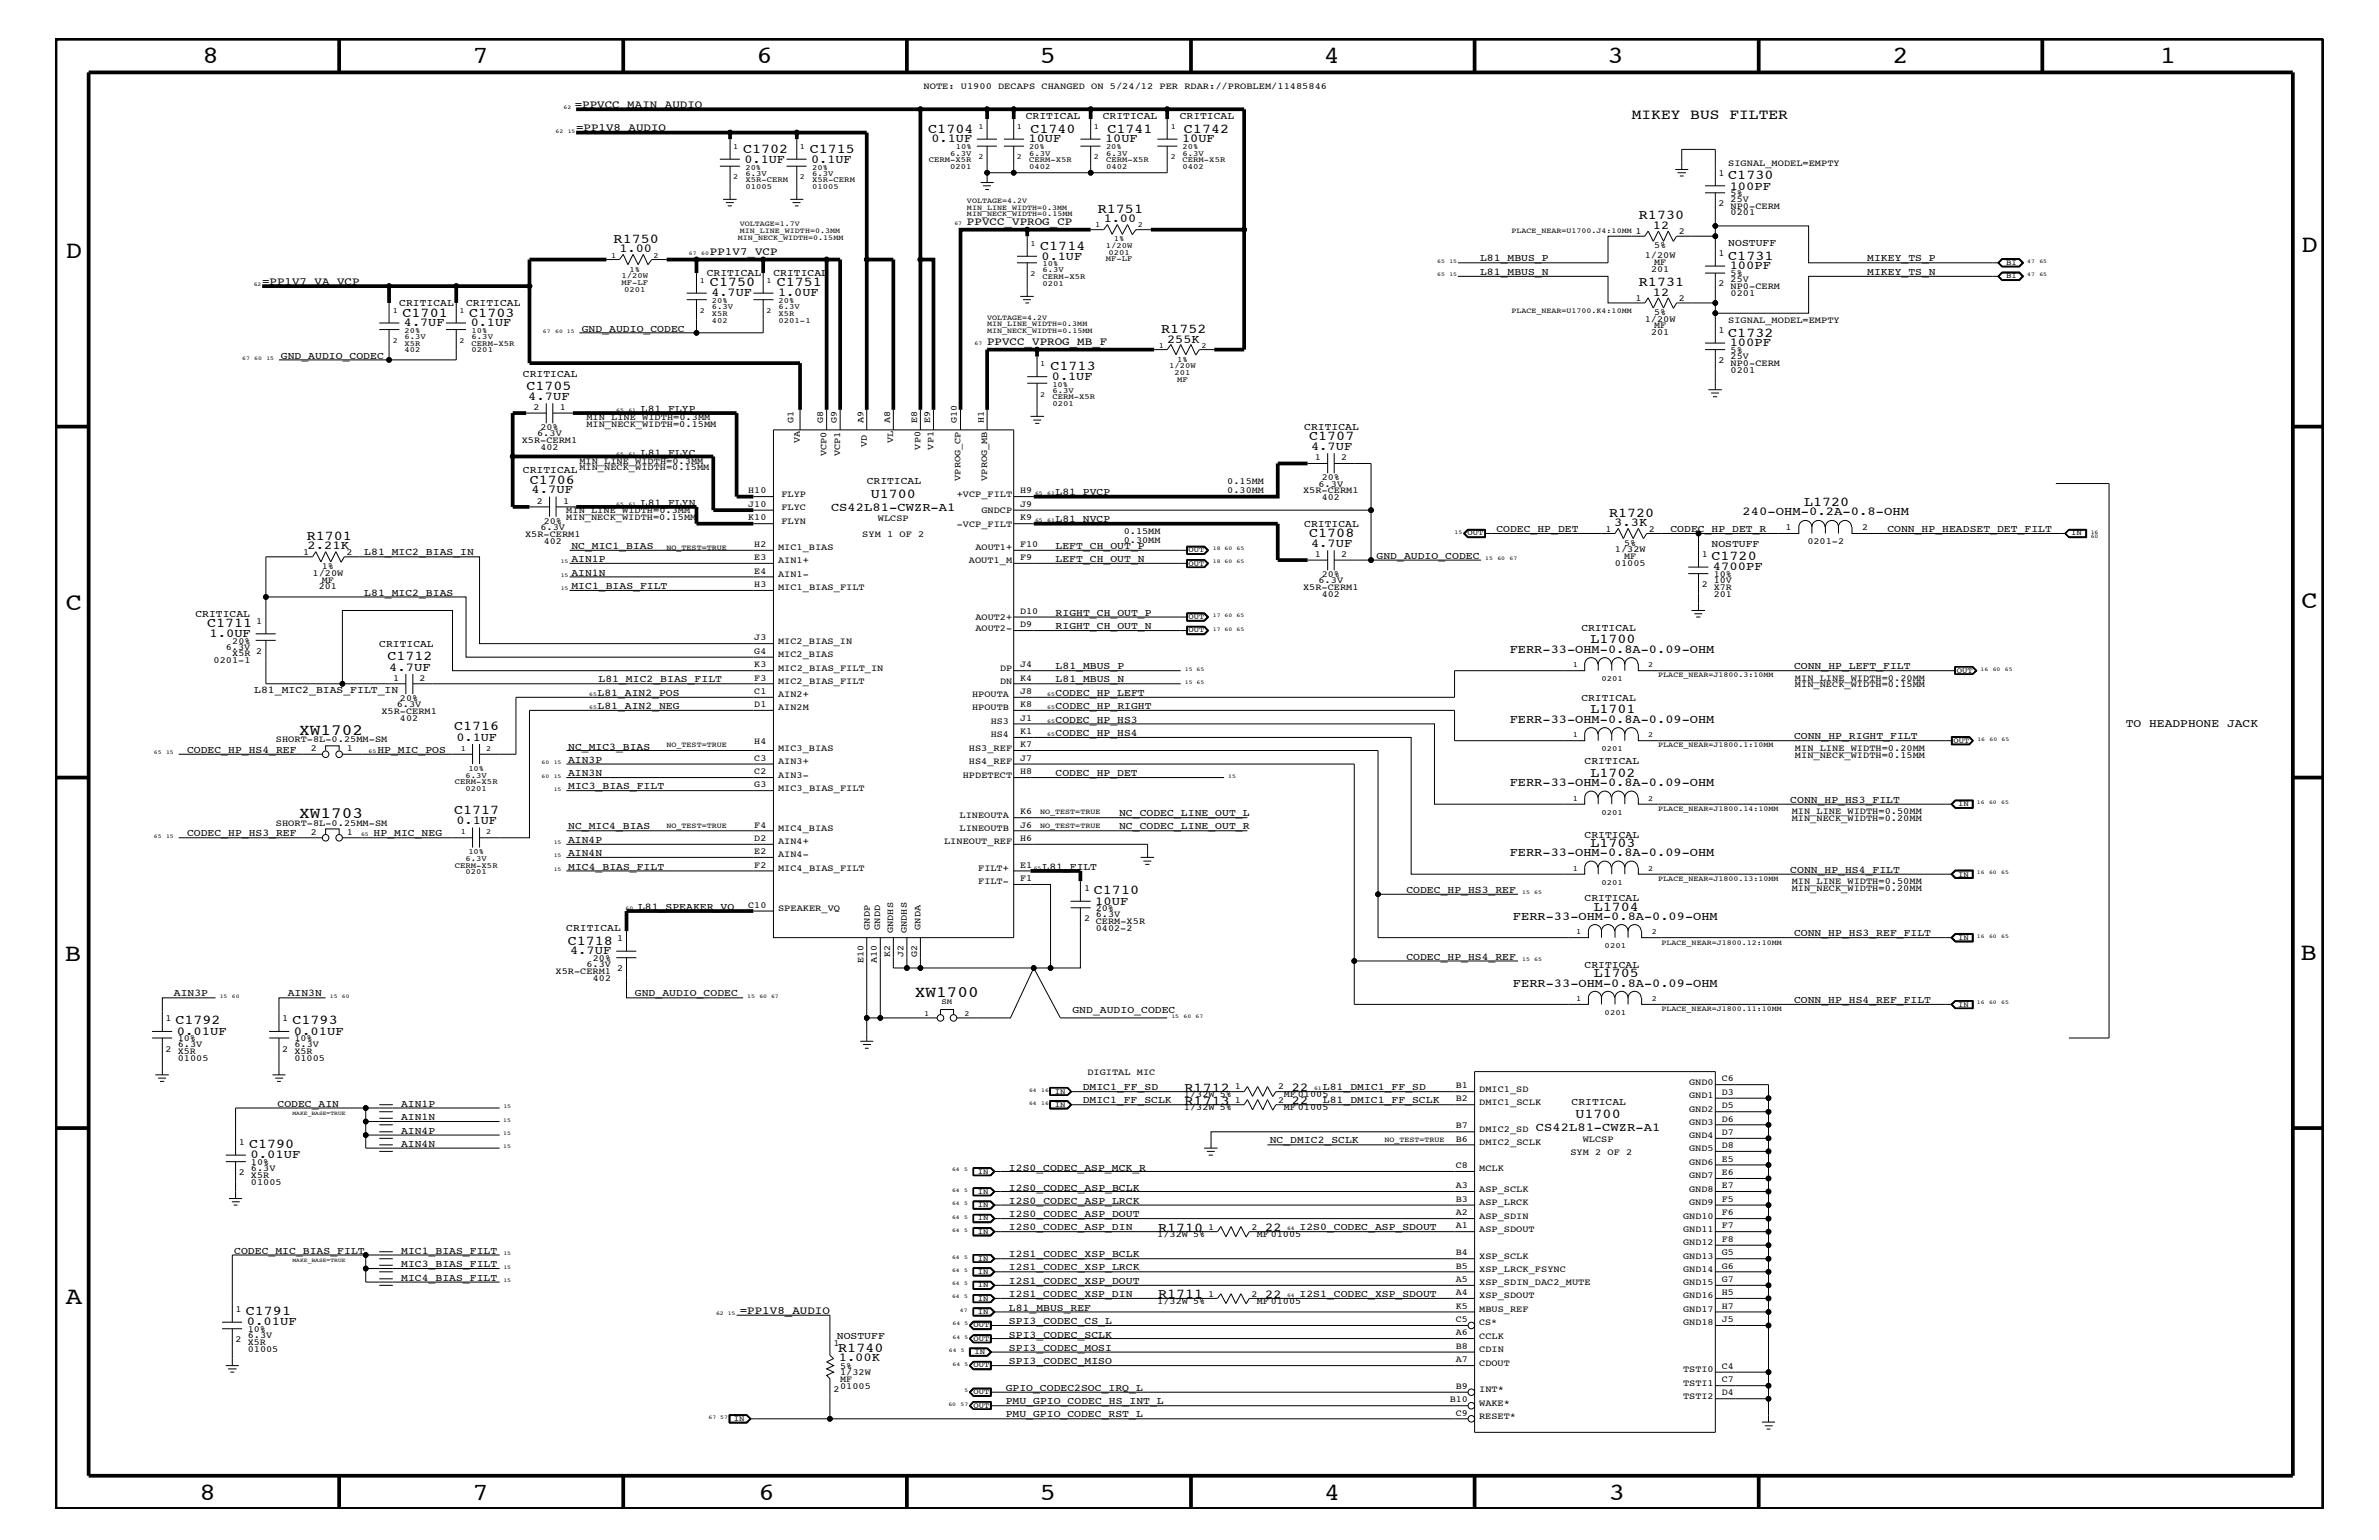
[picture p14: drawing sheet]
<svg xmlns="http://www.w3.org/2000/svg" width="432mm" height="279mm" viewBox="0 0 432 279" stroke-linecap="round" stroke-linejoin="round" font-family="sans-serif">
<defs><g id="words">
<g font-size="4.5">
<text x="36.7" y="11.5">8</text>
<text x="85.8" y="11.5">7</text>
<text x="137.3" y="11.5">6</text>
<text x="188.7" y="11.5">5</text>
<text x="240.3" y="11.5">4</text>
<text x="291.8" y="11.5">3</text>
<text x="343.5" y="11.5">2</text>
<text x="392" y="11.5">1</text>
<text x="11.9" y="46.8">D</text>
<text x="417.8" y="45.7">D</text>
<text x="11.9" y="110.6">C</text>
<text x="417.7" y="110.4">C</text>
<text x="11.8" y="174.3">B</text>
<text x="417.6" y="174.2">B</text>
<text x="11.9" y="236.7">A</text>
<text x="36.2" y="272.1">8</text>
<text x="85.8" y="272.1">7</text>
<text x="137.7" y="272.1">6</text>
<text x="188.7" y="272.1">5</text>
<text x="240.4" y="272.1">4</text>
<text x="292" y="272.1">3</text>
</g>
<g font-size="2.9">
<text x="54.3" y="133.3">XW1702</text>
<text x="54.3" y="148.4">XW1703</text>
<text x="166.1" y="181">XW1700</text>
</g>
<text font-size="2.6" x="296.2" y="21.6">MIKEY BUS FILTER</text>
<g font-size="2.5">
<text x="134.9" y="27.7">C1702</text>
<text x="147" y="27.7">C1715</text>
<text x="168.5" y="24.1">C1704</text>
<text x="187" y="24.1">C1740</text>
<text x="201" y="24.1">C1741</text>
<text x="214.9" y="24.1">C1742</text>
<text x="313.7" y="32.5">C1730</text>
<text x="199.3" y="38.6">R1751</text>
<text x="297.5" y="39.8">R1730</text>
<text x="111.4" y="44.1">R1750</text>
<text x="188.8" y="45.3">C1714</text>
<text x="313.7" y="47.1">C1731</text>
<text x="128.9" y="51.9">C1750</text>
<text x="141" y="51.9">C1751</text>
<text x="297.5" y="51.9">R1731</text>
<text x="73.1" y="57.4">C1701</text>
<text x="85.2" y="57.4">C1703</text>
<text x="210.8" y="60.4">R1752</text>
<text x="313.7" y="61.1">C1732</text>
<text x="95.5" y="70.7">C1705</text>
<text x="190.7" y="67.1">C1713</text>
<text x="237.6" y="79.9">C1707</text>
<text x="96.1" y="87.7">C1706</text>
<text x="158" y="90.3">U1700</text>
<text x="292.1" y="93.8">R1720</text>
<text x="327.4" y="91.8">L1720</text>
<text x="55.7" y="98">R1701</text>
<text x="237.6" y="97.4">C1708</text>
<text x="310.6" y="101.6">C1720</text>
<text x="37.6" y="113.7">C1711</text>
<text x="70.3" y="119.8">C1712</text>
<text x="288.7" y="116.7">L1700</text>
<text x="288.7" y="129.4">L1701</text>
<text x="82.4" y="132.5">C1716</text>
<text x="288.7" y="140.9">L1702</text>
<text x="82.4" y="147.7">C1717</text>
<text x="288.7" y="153.7">L1703</text>
<text x="198.5" y="162.2">C1710</text>
<text x="289.3" y="165.2">L1704</text>
<text x="103" y="171.4">C1718</text>
<text x="289.3" y="177.3">L1705</text>
<text x="31.8" y="185.9">C1792</text>
<text x="53.1" y="185.9">C1793</text>
<text x="215" y="198.1">R1712</text>
<text x="215" y="200.4">R1713</text>
<text x="286" y="202.9">U1700</text>
<text x="45.2" y="208.3">C1790</text>
<text x="210.2" y="223.5">R1710</text>
<text x="44.6" y="238.6">C1791</text>
<text x="210.2" y="235.6">R1711</text>
<text x="152.1" y="245.2">R1740</text>
</g>
<g font-size="2.2">
<text x="135.1" y="29.5">0.1UF</text>
<text x="147.2" y="29.5">0.1UF</text>
<text x="169.1" y="25.9">0.1UF</text>
<text x="186.7" y="25.9">10UF</text>
<text x="200.6" y="25.9">10UF</text>
<text x="214.5" y="25.9">10UF</text>
<text x="313.9" y="34.4">100PF</text>
<text x="200.3" y="40.3">1.00</text>
<text x="300" y="41.5">12</text>
<text x="112.4" y="45.7">1.00</text>
<text x="189.1" y="47.1">0.1UF</text>
<text x="129.1" y="53.8">4.7UF</text>
<text x="141.2" y="53.8">1.0UF</text>
<text x="300" y="53.6">12</text>
<text x="313.9" y="48.9">100PF</text>
<text x="73.3" y="59.2">4.7UF</text>
<text x="85.4" y="59.2">0.1UF</text>
<text x="211.8" y="62.2">255K</text>
<text x="313.9" y="62.9">100PF</text>
<text x="190.9" y="68.9">0.1UF</text>
<text x="95.9" y="72.6">4.7UF</text>
<text x="238" y="81.6">4.7UF</text>
<text x="96.5" y="89.5">4.7UF</text>
<text x="150.8" y="92.7">CS42L81-CWZR-A1</text>
<text x="293" y="95.4">3.3K</text>
<text x="316.3" y="93.5">240-OHM-0.2A-0.8-OHM</text>
<text x="55.8" y="99.7">2.21K</text>
<text x="238" y="99.3">4.7UF</text>
<text x="310.9" y="103.5">4700PF</text>
<text x="38" y="115.6">1.0UF</text>
<text x="274" y="118.4">FERR-33-OHM-0.8A-0.09-OHM</text>
<text x="70.7" y="121.7">4.7UF</text>
<text x="274" y="131.1">FERR-33-OHM-0.8A-0.09-OHM</text>
<text x="82.8" y="134.4">0.1UF</text>
<text x="274" y="142.6">FERR-33-OHM-0.8A-0.09-OHM</text>
<text x="82.8" y="149.5">0.1UF</text>
<text x="274" y="155.4">FERR-33-OHM-0.8A-0.09-OHM</text>
<text x="198.8" y="164.1">10UF</text>
<text x="274.6" y="166.9">FERR-33-OHM-0.8A-0.09-OHM</text>
<text x="103.5" y="173.2">4.7UF</text>
<text x="274.6" y="179">FERR-33-OHM-0.8A-0.09-OHM</text>
<text x="32.1" y="187.7">0.01UF</text>
<text x="53.3" y="187.7">0.01UF</text>
<text x="234.5" y="197.9">22</text>
<text x="234.5" y="200.3">22</text>
<text x="278.8" y="205.3">CS42L81-CWZR-A1</text>
<text x="45.5" y="210.2">0.01UF</text>
<text x="229.7" y="223.4">22</text>
<text x="229.7" y="235.5">22</text>
<text x="44.8" y="240.5">0.01UF</text>
<text x="152.2" y="247">1.00K</text>
</g>
<text font-size="2.1" x="385.8" y="131.9">TO HEADPHONE JACK</text>
<g font-size="2">
<text x="104.3" y="19.6">=PPVCC_MAIN_AUDIO</text>
<text x="104.6" y="23.8">=PP1V8_AUDIO</text>
<text x="175.5" y="40.8">PPVCC_VPROG_CP</text>
<text x="128.9" y="46.3">PP1V7_VCP</text>
<text x="47.6" y="51.7">=PP1V7_VA_VCP</text>
<text x="179.2" y="62.6">PPVCC_VPROG_MB_F</text>
<text x="134.3" y="238.4">=PP1V8_AUDIO</text>
</g>
<g font-size="1.9">
<text x="186.2" y="21.6">CRITICAL</text>
<text x="200.2" y="21.6">CRITICAL</text>
<text x="214.1" y="21.6">CRITICAL</text>
<text x="268.6" y="47.4">L81_MBUS_P</text>
<text x="313.7" y="44.6">NOSTUFF</text>
<text x="338.9" y="47.4">MIKEY_TS_P</text>
<text x="128.3" y="50.2">CRITICAL</text>
<text x="140.4" y="50.2">CRITICAL</text>
<text x="268.6" y="49.9">L81_MBUS_N</text>
<text x="338.9" y="49.9">MIKEY_TS_N</text>
<text x="72.5" y="55.6">CRITICAL</text>
<text x="84.6" y="55.6">CRITICAL</text>
<text x="51" y="65.1">GND_AUDIO_CODEC</text>
<text x="105.6" y="60.2">GND_AUDIO_CODEC</text>
<text x="94.9" y="68.4">CRITICAL</text>
<text x="116.3" y="74.7">L81_FLYP</text>
<text x="116.3" y="82.7">L81_FLYC</text>
<text x="236.7" y="78">CRITICAL</text>
<text x="94.9" y="85.9">CRITICAL</text>
<text x="157.3" y="87.7">CRITICAL</text>
<text x="191.6" y="89.9">L81_PVCP</text>
<text x="116.3" y="91.7">L81_FLYN</text>
<text x="191.6" y="94.8">L81_NVCP</text>
<text x="236.7" y="95.6">CRITICAL</text>
<text x="66.1" y="100.8">L81_MIC2_BIAS_IN</text>
<text x="103.7" y="99.6">NC_MIC1_BIAS</text>
<text x="191.6" y="99.6">LEFT_CH_OUT_P</text>
<text x="249.9" y="101.4">GND_AUDIO_CODEC</text>
<text x="271.6" y="96.5">CODEC_HP_DET</text>
<text x="303.2" y="96.5">CODEC_HP_DET_R</text>
<text x="310.6" y="99.3">NOSTUFF</text>
<text x="342.6" y="96.5">CONN_HP_HEADSET_DET_FILT</text>
<text x="103.7" y="104.4">AIN1N</text>
<text x="103.7" y="106.9">MIC1_BIAS_FILT</text>
<text x="103.7" y="102.1">AIN1P</text>
<text x="191.6" y="102.1">LEFT_CH_OUT_N</text>
<text x="35.5" y="112">CRITICAL</text>
<text x="66.1" y="108.1">L81_MIC2_BIAS</text>
<text x="191.6" y="111.7">RIGHT_CH_OUT_P</text>
<text x="68.8" y="117.4">CRITICAL</text>
<text x="191.6" y="114.2">RIGHT_CH_OUT_N</text>
<text x="287" y="114.4">CRITICAL</text>
<text x="46.1" y="125.7">L81_MIC2_BIAS_FILT_IN</text>
<text x="108.6" y="123.8">L81_MIC2_BIAS_FILT</text>
<text x="191.6" y="123.8">L81_MBUS_N</text>
<text x="191.6" y="121.4">L81_MBUS_P</text>
<text x="325.6" y="121.4">CONN_HP_LEFT_FILT</text>
<text x="108.5" y="126.3">L81_AIN2_POS</text>
<text x="108.5" y="128.7">L81_AIN2_NEG</text>
<text x="191.6" y="126.3">CODEC_HP_LEFT</text>
<text x="191.6" y="131.1">CODEC_HP_HS3</text>
<text x="191.6" y="128.7">CODEC_HP_RIGHT</text>
<text x="287" y="127.1">CRITICAL</text>
<text x="34" y="136.6">CODEC_HP_HS4_REF</text>
<text x="68.5" y="136.6">HP_MIC_POS</text>
<text x="103.1" y="136">NC_MIC3_BIAS</text>
<text x="191.6" y="133.5">CODEC_HP_HS4</text>
<text x="325.6" y="134.1">CONN_HP_RIGHT_FILT</text>
<text x="103.1" y="138.4">AIN3P</text>
<text x="103.1" y="140.8">AIN3N</text>
<text x="103.1" y="143.2">MIC3_BIAS_FILT</text>
<text x="191.6" y="140.8">CODEC_HP_DET</text>
<text x="287.6" y="138.6">CRITICAL</text>
<text x="203.1" y="148.1">NC_CODEC_LINE_OUT_L</text>
<text x="325" y="145.7">CONN_HP_HS3_FILT</text>
<text x="34" y="151.8">CODEC_HP_HS3_REF</text>
<text x="67.8" y="151.8">HP_MIC_NEG</text>
<text x="103.1" y="150.5">NC_MIC4_BIAS</text>
<text x="103.1" y="152.9">AIN4P</text>
<text x="103.1" y="155.4">AIN4N</text>
<text x="203.1" y="150.5">NC_CODEC_LINE_OUT_R</text>
<text x="287.6" y="152">CRITICAL</text>
<text x="103.1" y="157.8">MIC4_BIAS_FILT</text>
<text x="189.2" y="157.8">L81_FILT</text>
<text x="255.3" y="162">CODEC_HP_HS3_REF</text>
<text x="325" y="158.4">CONN_HP_HS4_FILT</text>
<text x="115.8" y="165">L81_SPEAKER_VQ</text>
<text x="287.6" y="163.5">CRITICAL</text>
<text x="102.8" y="168.9">CRITICAL</text>
<text x="325.6" y="169.9">CONN_HP_HS3_REF_FILT</text>
<text x="255.3" y="174.2">CODEC_HP_HS4_REF</text>
<text x="287.6" y="175.6">CRITICAL</text>
<text x="31.6" y="180.8">AIN3P</text>
<text x="52.2" y="180.8">AIN3N</text>
<text x="115.2" y="180.8">GND_AUDIO_CODEC</text>
<text x="194.6" y="183.8">GND_AUDIO_CODEC</text>
<text x="325.6" y="182.1">CONN_HP_HS4_REF_FILT</text>
<text x="196.5" y="197.8">DMIC1_FF_SD</text>
<text x="240.1" y="197.8">L81_DMIC1_FF_SD</text>
<text x="50.4" y="200.9">CODEC_AIN</text>
<text x="72.8" y="203.2">AIN1N</text>
<text x="72.8" y="200.9">AIN1P</text>
<text x="196.5" y="200.2">DMIC1_FF_SCLK</text>
<text x="240.1" y="200.2">L81_DMIC1_FF_SCLK</text>
<text x="285.2" y="200.4">CRITICAL</text>
<text x="72.8" y="208.1">AIN4N</text>
<text x="72.8" y="205.7">AIN4P</text>
<text x="230.5" y="207.5">NC_DMIC2_SCLK</text>
<text x="183.1" y="212.4">I2S0_CODEC_ASP_MCK_R</text>
<text x="183.1" y="218.4">I2S0_CODEC_ASP_LRCK</text>
<text x="183.1" y="220.8">I2S0_CODEC_ASP_DOUT</text>
<text x="183.1" y="216">I2S0_CODEC_ASP_BCLK</text>
<text x="42.5" y="227.5">CODEC_MIC_BIAS_FILT</text>
<text x="72.8" y="227.5">MIC1_BIAS_FILT</text>
<text x="183.1" y="223.2">I2S0_CODEC_ASP_DIN</text>
<text x="235.9" y="223.2">I2S0_CODEC_ASP_SDOUT</text>
<text x="72.8" y="229.9">MIC3_BIAS_FILT</text>
<text x="72.8" y="232.4">MIC4_BIAS_FILT</text>
<text x="183.1" y="228.1">I2S1_CODEC_XSP_BCLK</text>
<text x="183.1" y="230.5">I2S1_CODEC_XSP_LRCK</text>
<text x="183.1" y="232.9">I2S1_CODEC_XSP_DOUT</text>
<text x="183.1" y="237.8">L81_MBUS_REF</text>
<text x="183.1" y="235.4">I2S1_CODEC_XSP_DIN</text>
<text x="235.9" y="235.4">I2S1_CODEC_XSP_SDOUT</text>
<text x="151.9" y="242.9">NOSTUFF</text>
<text x="183.1" y="240.2">SPI3_CODEC_CS_L</text>
<text x="183.1" y="242.7">SPI3_CODEC_SCLK</text>
<text x="183.1" y="245.1">SPI3_CODEC_MOSI</text>
<text x="183.1" y="247.5">SPI3_CODEC_MISO</text>
<text x="182.5" y="252.3">GPIO_CODEC2SOC_IRQ_L</text>
<text x="182.5" y="257.2">PMU_GPIO_CODEC_RST_L</text>
<text x="182.5" y="254.8">PMU_GPIO_CODEC_HS_INT_L</text>
</g>
<g font-size="1.7">
<text x="167.6" y="16.2">NOTE: U1900 DECAPS CHANGED ON 5/24/12 PER RDAR://PROBLEM/11485846</text>
<text x="311.9" y="31.9">1</text>
<text x="313.7" y="30.2">SIGNAL_MODEL=EMPTY</text>
<text x="314.1" y="35.6">5%</text>
<text x="311.9" y="37.4">2</text>
<text x="314.1" y="36.7">25V</text>
<text x="314.1" y="37.9">NP0-CERM</text>
<text x="314.1" y="39.1">0201</text>
<text x="296.8" y="42.5">1</text>
<text x="298.5" y="46.8">1/20W</text>
<text x="300.2" y="45.1">5%</text>
<text x="304.7" y="42.5">2</text>
<text x="311.9" y="46.5">1</text>
<text x="299.7" y="49.3">201</text>
<text x="300.2" y="48">MF</text>
<text x="311.9" y="51.9">2</text>
<text x="314.1" y="50.2">5%</text>
<text x="314.1" y="51.3">25V</text>
<text x="314.1" y="52.4">NP0-CERM</text>
<text x="314.1" y="53.6">0201</text>
<text x="296.8" y="54.6">1</text>
<text x="298.5" y="58.4">1/20W</text>
<text x="300.2" y="59.5">MF</text>
<text x="300.2" y="57.2">5%</text>
<text x="304.7" y="54.6">2</text>
<text x="313.7" y="58.6">SIGNAL_MODEL=EMPTY</text>
<text x="299.7" y="60.8">201</text>
<text x="311.9" y="60.4">1</text>
<text x="311.9" y="65.9">2</text>
<text x="314.1" y="64">5%</text>
<text x="314.1" y="65.1">25V</text>
<text x="314.1" y="66.4">NP0-CERM</text>
<text x="314.1" y="67.6">0201</text>
<text x="96.9" y="74.4">2</text>
<text x="101.6" y="74.4">1</text>
<text x="106.4" y="76.2">MIN_LINE_WIDTH=0.3MM</text>
<text x="106.4" y="77.4">MIN_NECK_WIDTH=0.15MM</text>
<text x="144" y="76.8" transform="rotate(-90 144 76.8)">G1</text>
<text x="149.4" y="76.8" transform="rotate(-90 149.4 76.8)">G8</text>
<text x="151.9" y="76.8" transform="rotate(-90 151.9 76.8)">G9</text>
<text x="156.7" y="76.8" transform="rotate(-90 156.7 76.8)">A9</text>
<text x="161.5" y="76.8" transform="rotate(-90 161.5 76.8)">A8</text>
<text x="166.5" y="76.8" transform="rotate(-90 166.5 76.8)">E8</text>
<text x="168.8" y="76.8" transform="rotate(-90 168.8 76.8)">E9</text>
<text x="173.7" y="76.8" transform="rotate(-90 173.7 76.8)">G10</text>
<text x="178.6" y="76.8" transform="rotate(-90 178.6 76.8)">H1</text>
<text x="94.7" y="80.5">X5R-CERM1</text>
<text x="97.5" y="79.2">6.3V</text>
<text x="98.1" y="78">20%</text>
<text x="98.1" y="81.6">402</text>
<text x="145.2" y="80.5" transform="rotate(-90 145.2 80.5)">VA</text>
<text x="150" y="82.7" transform="rotate(-90 150 82.7)">VCP0</text>
<text x="152.5" y="82.7" transform="rotate(-90 152.5 82.7)">VCP1</text>
<text x="157.3" y="81.1" transform="rotate(-90 157.3 81.1)">VD</text>
<text x="162.1" y="80.5" transform="rotate(-90 162.1 80.5)">VL</text>
<text x="167" y="81.6" transform="rotate(-90 167 81.6)">VP0</text>
<text x="169.4" y="81.6" transform="rotate(-90 169.4 81.6)">VP1</text>
<text x="238.7" y="83.5">1</text>
<text x="243.4" y="83.5">2</text>
<text x="105.2" y="84.1">MIN_LINE_WIDTH=0.3MM</text>
<text x="105.2" y="85.3">MIN_NECK_WIDTH=0.15MM</text>
<text x="135.8" y="89.5">H10</text>
<text x="174.3" y="87.2" transform="rotate(-90 174.3 87.2)">VPROG_CP</text>
<text x="179.2" y="87.2" transform="rotate(-90 179.2 87.2)">VPROG_MB</text>
<text x="185.2" y="89.5">H9</text>
<text x="222.8" y="87.8">0.15MM</text>
<text x="222.8" y="89.4">0.30MM</text>
<text x="236.5" y="89.5">X5R-CERM1</text>
<text x="239.3" y="88.3">6.3V</text>
<text x="239.9" y="87.1">20%</text>
<text x="97.5" y="91.4">2</text>
<text x="98.7" y="95">20%</text>
<text x="102.2" y="91.4">1</text>
<text x="102.8" y="94.3">MIN_NECK_WIDTH=0.15MM</text>
<text x="102.8" y="93.2">MIN_LINE_WIDTH=0.3MM</text>
<text x="135.8" y="92">J10</text>
<text x="135.8" y="94.3">K10</text>
<text x="141.8" y="90.1">FLYP</text>
<text x="141.8" y="95">FLYN</text>
<text x="141.8" y="92.6">FLYC</text>
<text x="159.3" y="94.5">WLCSP</text>
<text x="173.7" y="90.1">+VCP_FILT</text>
<text x="173.7" y="95.6">-VCP_FILT</text>
<text x="178.1" y="93.2">GNDCP</text>
<text x="185.2" y="92">J9</text>
<text x="185.2" y="94.3">K9</text>
<text x="239.9" y="90.7">402</text>
<text x="55" y="100.7">1</text>
<text x="62.9" y="100.7">2</text>
<text x="95.3" y="97.4">X5R-CERM1</text>
<text x="98.1" y="96.2">6.3V</text>
<text x="98.7" y="98.7">402</text>
<text x="136.9" y="101.6">E3</text>
<text x="136.9" y="99.3">H2</text>
<text x="141.2" y="99.9">MIC1_BIAS</text>
<text x="156.5" y="97.4">SYM 1 OF 2</text>
<text x="177" y="99.9">AOUT1+</text>
<text x="185.2" y="101.6">F9</text>
<text x="185.2" y="99.3">F10</text>
<text x="204" y="98.5">0.30MM</text>
<text x="204" y="96.9">0.15MM</text>
<text x="238.7" y="101">1</text>
<text x="243.4" y="101">2</text>
<text x="291.4" y="96.5">1</text>
<text x="293.1" y="100.2">1/32W</text>
<text x="294.8" y="99">5%</text>
<text x="294.8" y="101.4">MF</text>
<text x="299.3" y="96.5">2</text>
<text x="308.9" y="101">1</text>
<text x="324.1" y="96.2">1</text>
<text x="328" y="98.8">0201-2</text>
<text x="338" y="96.2">2</text>
<text x="56.7" y="104.4">1/20W</text>
<text x="57.9" y="106.9">201</text>
<text x="58.4" y="103.2">1%</text>
<text x="58.4" y="105.7">MF</text>
<text x="136.9" y="104.1">E4</text>
<text x="136.9" y="106.5">H3</text>
<text x="141.2" y="104.7">AIN1-</text>
<text x="141.2" y="102.2">AIN1+</text>
<text x="141.2" y="107.1">MIC1_BIAS_FILT</text>
<text x="175.9" y="102.2">AOUT1_M</text>
<text x="236.5" y="107.1">X5R-CERM1</text>
<text x="239.3" y="105.9">6.3V</text>
<text x="239.9" y="104.7">20%</text>
<text x="293.1" y="102.6">01005</text>
<text x="308.9" y="106.5">2 X7R</text>
<text x="311.1" y="105.8">10V</text>
<text x="311.1" y="104.7">10%</text>
<text x="46.5" y="113.1">1</text>
<text x="177" y="112.6">AOUT2+</text>
<text x="185.2" y="113.7">D9</text>
<text x="185.2" y="111.4">D10</text>
<text x="239.9" y="108.3">402</text>
<text x="311.1" y="108.2">201</text>
<text x="41" y="117.9">6.3V</text>
<text x="42.2" y="116.8">20%</text>
<text x="42.2" y="119.1">X5R</text>
<text x="46.5" y="118.6">2</text>
<text x="136.9" y="118.6">G4</text>
<text x="136.9" y="116.2">J3</text>
<text x="141.2" y="119.2">MIC2_BIAS</text>
<text x="141.2" y="116.8">MIC2_BIAS_IN</text>
<text x="177" y="114.4">AOUT2-</text>
<text x="38.8" y="120.3">0201-1</text>
<text x="71.4" y="123.5">1</text>
<text x="76.1" y="123.5">2</text>
<text x="136.9" y="125.9">C1</text>
<text x="136.9" y="123.5">F3</text>
<text x="136.9" y="121">K3</text>
<text x="141.2" y="121.7">MIC2_BIAS_FILT_IN</text>
<text x="141.2" y="124.1">MIC2_BIAS_FILT</text>
<text x="181.5" y="124.1">DN</text>
<text x="181.5" y="121.7">DP</text>
<text x="185.2" y="123.5">K4</text>
<text x="185.2" y="121">J4</text>
<text x="185.2" y="125.9">J8</text>
<text x="325.8" y="124.7">MIN_NECK_WIDTH=0.15MM</text>
<text x="325.8" y="123.5">MIN_LINE_WIDTH=0.20MM</text>
<text x="69.2" y="129.6">X5R-CERM1</text>
<text x="72" y="128.3">6.3V</text>
<text x="72.6" y="127.1">20%</text>
<text x="72.6" y="130.8">402</text>
<text x="136.9" y="128.3">D1</text>
<text x="141.2" y="126.5">AIN2+</text>
<text x="141.2" y="128.9">AIN2M</text>
<text x="176.4" y="128.9">HPOUTB</text>
<text x="176.4" y="126.5">HPOUTA</text>
<text x="179.8" y="131.3">HS3</text>
<text x="185.2" y="128.3">K8</text>
<text x="185.2" y="130.8">J1</text>
<text x="50.1" y="134.6">SHORT-8L-0.25MM-SM</text>
<text x="56.4" y="136.3">2</text>
<text x="62.9" y="136.3">1</text>
<text x="136.9" y="135">H4</text>
<text x="141.2" y="136.2">MIC3_BIAS</text>
<text x="175.9" y="136.2">HS3_REF</text>
<text x="179.8" y="133.8">HS4</text>
<text x="185.2" y="135.6">K7</text>
<text x="185.2" y="133.2">K1</text>
<text x="325.8" y="136.2">MIN_LINE_WIDTH=0.20MM</text>
<text x="325.8" y="137.4">MIN_NECK_WIDTH=0.15MM</text>
<text x="136.9" y="140.4">C2</text>
<text x="136.9" y="138">C3</text>
<text x="136.9" y="142.9">G3</text>
<text x="141.2" y="138.6">AIN3+</text>
<text x="141.2" y="141.1">AIN3-</text>
<text x="141.2" y="143.5">MIC3_BIAS_FILT</text>
<text x="174.8" y="141.1">HPDETECT</text>
<text x="175.9" y="138.6">HS4_REF</text>
<text x="185.2" y="140.4">H8</text>
<text x="185.2" y="138">J7</text>
<text x="50.1" y="149.8">SHORT-8L-0.25MM-SM</text>
<text x="174.2" y="148.4">LINEOUTA</text>
<text x="185.2" y="147.7">K6</text>
<text x="325.2" y="147.7">MIN_LINE_WIDTH=0.50MM</text>
<text x="325.2" y="149">MIN_NECK_WIDTH=0.20MM</text>
<text x="56.4" y="151.5">2</text>
<text x="62.9" y="151.5">1</text>
<text x="136.9" y="155">E2</text>
<text x="136.9" y="152.6">D2</text>
<text x="136.9" y="150.1">F4</text>
<text x="141.2" y="150.7">MIC4_BIAS</text>
<text x="141.2" y="153.2">AIN4+</text>
<text x="141.2" y="155.6">AIN4-</text>
<text x="171.4" y="153.2">LINEOUT_REF</text>
<text x="174.2" y="150.7">LINEOUTB</text>
<text x="185.2" y="152.6">H6</text>
<text x="185.2" y="150.1">J6</text>
<text x="136.9" y="157.4">F2</text>
<text x="141.2" y="158">MIC4_BIAS_FILT</text>
<text x="177.5" y="160.5">FILT-</text>
<text x="177.5" y="158">FILT+</text>
<text x="185.2" y="159.9">F1</text>
<text x="185.2" y="157.4">E1</text>
<text x="196.8" y="161.7">1</text>
<text x="325.2" y="161.7">MIN_NECK_WIDTH=0.20MM</text>
<text x="325.2" y="160.5">MIN_LINE_WIDTH=0.50MM</text>
<text x="135.8" y="164.7">C10</text>
<text x="141.2" y="165.3">SPEAKER_VQ</text>
<text x="196.8" y="167.1">2</text>
<text x="198.9" y="165.3">20%</text>
<text x="198.9" y="167.6">CERM-X5R</text>
<text x="198.9" y="166.4">6.3V</text>
<text x="112" y="170.7">1</text>
<text x="157.9" y="168.7" transform="rotate(-90 157.9 168.7)">GNDP</text>
<text x="159.8" y="168.7" transform="rotate(-90 159.8 168.7)">GNDD</text>
<text x="161.5" y="173.6" transform="rotate(-90 161.5 173.6)">K2</text>
<text x="162.1" y="169.3" transform="rotate(-90 162.1 169.3)">GNDHS</text>
<text x="164" y="173.6" transform="rotate(-90 164 173.6)">J2</text>
<text x="164.6" y="169.3" transform="rotate(-90 164.6 169.3)">GNDHS</text>
<text x="166.5" y="173.6" transform="rotate(-90 166.5 173.6)">G2</text>
<text x="167" y="168.7" transform="rotate(-90 167 168.7)">GNDA</text>
<text x="198.9" y="168.9">0402-2</text>
<text x="100.8" y="176.7">X5R-CERM1</text>
<text x="106.4" y="175.5">6.3V</text>
<text x="107.6" y="177.9">402</text>
<text x="107.6" y="174.4">20%</text>
<text x="112" y="176.2">2</text>
<text x="156.7" y="174.7" transform="rotate(-90 156.7 174.7)">E10</text>
<text x="159.2" y="174.7" transform="rotate(-90 159.2 174.7)">A10</text>
<text x="30.1" y="185.3">1</text>
<text x="51.2" y="185.3">1</text>
<text x="30.1" y="190.8">2 X5R</text>
<text x="32.3" y="188.9">10%</text>
<text x="32.3" y="190">6.3V</text>
<text x="51.2" y="190.8">2 X5R</text>
<text x="53.4" y="190">6.3V</text>
<text x="53.4" y="188.9">10%</text>
<text x="32.3" y="192.5">01005</text>
<text x="53.4" y="192.5">01005</text>
<text x="197.4" y="195">DIGITAL MIC</text>
<text x="224.1" y="197.6">1</text>
<text x="232" y="197.6">2</text>
<text x="264.2" y="197.4">B1</text>
<text x="306.6" y="196.8">GND0</text>
<text x="312.5" y="196.2">C6</text>
<text x="214.9" y="199">1/32W 5%</text>
<text x="214.9" y="201.5">1/32W 5%</text>
<text x="224.1" y="200.1">1</text>
<text x="232" y="200.1">2</text>
<text x="233" y="199">MF 01005</text>
<text x="233" y="201.5">MF 01005</text>
<text x="264.2" y="199.8">B2</text>
<text x="268.5" y="200.4">DMIC1_SCLK</text>
<text x="268.5" y="198.1">DMIC1_SD</text>
<text x="306.6" y="201.7">GND2</text>
<text x="306.6" y="199.2">GND1</text>
<text x="312.5" y="198.7">D3</text>
<text x="312.5" y="201">D5</text>
<text x="312.5" y="203.5">D6</text>
<text x="43.3" y="207.7">1</text>
<text x="264.2" y="207.1">B6</text>
<text x="264.2" y="204.7">B7</text>
<text x="268.5" y="207.7">DMIC2_SCLK</text>
<text x="268.5" y="205.3">DMIC2_SD</text>
<text x="285" y="209.6">SYM 2 OF 2</text>
<text x="287.3" y="207.1">WLCSP</text>
<text x="306.6" y="208.9">GND5</text>
<text x="306.6" y="206.5">GND4</text>
<text x="306.6" y="204.1">GND3</text>
<text x="312.5" y="205.9">D7</text>
<text x="312.5" y="208.3">D8</text>
<text x="43.3" y="213.2">2 X5R</text>
<text x="45.6" y="212.5">6.3V</text>
<text x="45.6" y="214.9">01005</text>
<text x="45.6" y="211.4">10%</text>
<text x="264.2" y="211.9">C8</text>
<text x="264.2" y="215.6">A3</text>
<text x="268.5" y="212.5">MCLK</text>
<text x="306.6" y="213.8">GND7</text>
<text x="306.6" y="211.4">GND6</text>
<text x="312.5" y="210.8">E5</text>
<text x="312.5" y="213.2">E6</text>
<text x="312.5" y="215.6">E7</text>
<text x="264.2" y="218">B3</text>
<text x="264.2" y="220.4">A2</text>
<text x="268.5" y="221.1">ASP_SDIN</text>
<text x="268.5" y="218.6">ASP_LRCK</text>
<text x="268.5" y="216.2">ASP_SCLK</text>
<text x="305.5" y="221.1">GND10</text>
<text x="306.6" y="218.6">GND9</text>
<text x="306.6" y="216.2">GND8</text>
<text x="312.5" y="220.4">F6</text>
<text x="312.5" y="218">F5</text>
<text x="210.1" y="224.5">1/32W 5%</text>
<text x="219.3" y="223.1">1</text>
<text x="227.2" y="223.1">2</text>
<text x="228.1" y="224.5">MF 01005</text>
<text x="264.2" y="227.7">B4</text>
<text x="264.2" y="222.9">A1</text>
<text x="268.5" y="223.5">ASP_SDOUT</text>
<text x="305.5" y="225.9">GND12</text>
<text x="305.5" y="223.5">GND11</text>
<text x="312.5" y="222.9">F7</text>
<text x="312.5" y="225.3">F8</text>
<text x="312.5" y="227.7">G5</text>
<text x="264.2" y="230.2">B5</text>
<text x="264.2" y="232.6">A5</text>
<text x="268.5" y="228.4">XSP_SCLK</text>
<text x="268.5" y="233.2">XSP_SDIN_DAC2_MUTE</text>
<text x="268.5" y="230.7">XSP_LRCK_FSYNC</text>
<text x="305.5" y="228.4">GND13</text>
<text x="305.5" y="233.2">GND15</text>
<text x="305.5" y="230.7">GND14</text>
<text x="312.5" y="230.2">G6</text>
<text x="312.5" y="232.6">G7</text>
<text x="42.8" y="238">1</text>
<text x="210.1" y="236.6">1/32W 5%</text>
<text x="219.3" y="235.2">1</text>
<text x="227.2" y="235.2">2</text>
<text x="228.1" y="236.6">MF 01005</text>
<text x="264.2" y="237.4">K5</text>
<text x="264.2" y="235">A4</text>
<text x="264.2" y="239.9">C5</text>
<text x="268.5" y="235.6">XSP_SDOUT</text>
<text x="268.5" y="238">MBUS_REF</text>
<text x="305.5" y="238">GND17</text>
<text x="305.5" y="235.6">GND16</text>
<text x="312.5" y="235">H5</text>
<text x="312.5" y="237.4">H7</text>
<text x="312.5" y="239.9">J5</text>
<text x="42.8" y="243.5">2</text>
<text x="45" y="242.8">6.3V</text>
<text x="45" y="244">X5R</text>
<text x="45" y="241.7">10%</text>
<text x="45" y="245.2">01005</text>
<text x="151.3" y="244.1">1</text>
<text x="264.2" y="242.3">A6</text>
<text x="264.2" y="244.7">B8</text>
<text x="268.5" y="240.5">CS*</text>
<text x="268.5" y="245.3">CDIN</text>
<text x="268.5" y="242.9">CCLK</text>
<text x="305.5" y="240.5">GND18</text>
<text x="152.5" y="249.5">1/32W</text>
<text x="152.5" y="252">01005</text>
<text x="152.5" y="248.4">5%</text>
<text x="152.5" y="250.7">MF</text>
<text x="264.2" y="252">B9</text>
<text x="264.2" y="247.1">A7</text>
<text x="268.5" y="247.8">CDOUT</text>
<text x="305.5" y="251.4">TSTI1</text>
<text x="305.5" y="248.9">TSTI0</text>
<text x="312.5" y="248.4">C4</text>
<text x="312.5" y="250.7">C7</text>
<text x="151.3" y="252.6">2</text>
<text x="263.1" y="254.4">B10</text>
<text x="264.2" y="256.8">C9</text>
<text x="268.5" y="252.6">INT*</text>
<text x="268.5" y="255">WAKE*</text>
<text x="268.5" y="257.4">RESET*</text>
<text x="305.5" y="253.8">TSTI2</text>
<text x="312.5" y="253.2">D4</text>
</g>
<g font-size="1.4">
<text x="177.6" y="23.5">1</text>
<text x="184.6" y="23.5">1</text>
<text x="198.5" y="23.5">1</text>
<text x="212.5" y="23.5">1</text>
<text x="133.1" y="27.1">1</text>
<text x="145.2" y="27.1">1</text>
<text x="168.6" y="29.4">CERM-X5R</text>
<text x="172.5" y="28.2">6.3V</text>
<text x="173.5" y="27.1">10%</text>
<text x="177.6" y="28.9">2</text>
<text x="184.6" y="28.9">2</text>
<text x="186.8" y="27.1">20%</text>
<text x="186.8" y="29.4">CERM-X5R</text>
<text x="186.8" y="28.2">6.3V</text>
<text x="198.5" y="28.9">2</text>
<text x="200.7" y="28.2">6.3V</text>
<text x="200.7" y="29.4">CERM-X5R</text>
<text x="200.7" y="27.1">20%</text>
<text x="212.5" y="28.9">2</text>
<text x="214.6" y="28.2">6.3V</text>
<text x="214.6" y="29.4">CERM-X5R</text>
<text x="214.6" y="27.1">20%</text>
<text x="133.1" y="32.5">2</text>
<text x="135.3" y="30.8">20%</text>
<text x="135.3" y="33">X5R-CERM</text>
<text x="135.3" y="31.9">6.3V</text>
<text x="135.3" y="34.2">01005</text>
<text x="145.2" y="32.5">2</text>
<text x="147.4" y="33">X5R-CERM</text>
<text x="147.4" y="31.9">6.3V</text>
<text x="147.4" y="30.8">20%</text>
<text x="147.4" y="34.2">01005</text>
<text x="172.5" y="30.6">0201</text>
<text x="186.8" y="30.6">0402</text>
<text x="200.7" y="30.6">0402</text>
<text x="214.6" y="30.6">0402</text>
<text x="134.3" y="41">VOLTAGE=1.7V</text>
<text x="175.5" y="36.8">VOLTAGE=4.2V</text>
<text x="175.5" y="38">MIN_LINE_WIDTH=0.3MM</text>
<text x="175.5" y="39.2">MIN_NECK_WIDTH=0.15MM</text>
<text x="198.8" y="41.3">1</text>
<text x="206.5" y="41.3">2</text>
<text x="110.9" y="46.8">1</text>
<text x="118.6" y="46.8">2</text>
<text x="133.9" y="43.5">MIN_NECK_WIDTH=0.15MM</text>
<text x="134.3" y="42.3">MIN_LINE_WIDTH=0.3MM</text>
<text x="187" y="44.6">1</text>
<text x="200.7" y="47.4">MF-LF</text>
<text x="200.7" y="45.1">1/20W</text>
<text x="201.2" y="46.3">0201</text>
<text x="202.1" y="43.8">1%</text>
<text x="274.3" y="42.3">PLACE_NEAR=U1700.J4:10MM</text>
<text x="112.8" y="51.7">MF-LF</text>
<text x="112.8" y="50.5">1/20W</text>
<text x="113.3" y="52.9">0201</text>
<text x="114.3" y="49.3">1%</text>
<text x="127" y="51.3">1</text>
<text x="139.1" y="51.3">1</text>
<text x="187" y="50.2">2</text>
<text x="189.2" y="48.3">10%</text>
<text x="189.2" y="49.4">6.3V</text>
<text x="189.2" y="50.7">CERM-X5R</text>
<text x="189.2" y="51.8">0201</text>
<text x="364.2" y="48">BI</text>
<text x="364.2" y="50.5">BI</text>
<text x="71.3" y="56.8">1</text>
<text x="83.4" y="56.8">1</text>
<text x="127" y="56.8">2</text>
<text x="129.2" y="56.1">6.3V</text>
<text x="129.2" y="55">20%</text>
<text x="129.2" y="58.5">402</text>
<text x="129.2" y="57.3">X5R</text>
<text x="139.1" y="56.8">2</text>
<text x="141.3" y="55">20%</text>
<text x="141.3" y="57.3">X5R</text>
<text x="141.3" y="58.5">0201-1</text>
<text x="141.3" y="56.1">6.3V</text>
<text x="179.2" y="59.2">MIN_LINE_WIDTH=0.3MM</text>
<text x="179.2" y="58">VOLTAGE=4.2V</text>
<text x="274.3" y="56.8">PLACE_NEAR=U1700.K4:10MM</text>
<text x="71.3" y="62.3">2</text>
<text x="73.4" y="61.5">6.3V</text>
<text x="73.4" y="60.4">20%</text>
<text x="73.4" y="64">402</text>
<text x="73.4" y="62.8">X5R</text>
<text x="83.4" y="62.3">2</text>
<text x="85.6" y="64">0201</text>
<text x="85.6" y="62.8">CERM-X5R</text>
<text x="85.6" y="61.5">6.3V</text>
<text x="85.6" y="60.4">10%</text>
<text x="179.2" y="60.4">MIN_NECK_WIDTH=0.15MM</text>
<text x="210.3" y="63.1">1</text>
<text x="213.7" y="65.6">1%</text>
<text x="218.1" y="63.1">2</text>
<text x="188.8" y="66.5">1</text>
<text x="188.8" y="72">2</text>
<text x="191" y="71.2">6.3V</text>
<text x="191" y="70.1">10%</text>
<text x="212.2" y="66.8">1/20W</text>
<text x="213.2" y="68.1">201</text>
<text x="213.7" y="69.3">MF</text>
<text x="191" y="72.4">CERM-X5R</text>
<text x="191" y="73.7">0201</text>
<text x="121" y="99.8">NO_TEST=TRUE</text>
<text x="215.7" y="100.2">OUT</text>
<text x="266.4" y="97.1">OUT</text>
<text x="375.9" y="97.1">IN</text>
<text x="215.7" y="102.6">OUT</text>
<text x="215.7" y="112.3">OUT</text>
<text x="215.7" y="114.8">OUT</text>
<text x="285.5" y="121">1</text>
<text x="290.7" y="123.6">0201</text>
<text x="299.1" y="121">2</text>
<text x="301" y="122.9">PLACE_NEAR=J1800.3:10MM</text>
<text x="355.2" y="122">OUT</text>
<text x="83.7" y="136.2">1</text>
<text x="88.2" y="136.2">2</text>
<text x="121" y="135.6">NO_TEST=TRUE</text>
<text x="285.5" y="133.8">1</text>
<text x="290.7" y="136.3">0201</text>
<text x="299.1" y="133.8">2</text>
<text x="301" y="135.6">PLACE_NEAR=J1800.1:10MM</text>
<text x="354.6" y="134.7">OUT</text>
<text x="82.6" y="142.3">CERM-X5R</text>
<text x="84.5" y="143.5">0201</text>
<text x="84.5" y="141.1">6.3V</text>
<text x="85" y="139.8">10%</text>
<text x="188.8" y="147.7">NO_TEST=TRUE</text>
<text x="285.5" y="145.3">1</text>
<text x="290.7" y="147.9">0201</text>
<text x="299.1" y="145.3">2</text>
<text x="301" y="147.1">PLACE_NEAR=J1800.14:10MM</text>
<text x="355.4" y="146.2">IN</text>
<text x="83.7" y="151.3">1</text>
<text x="85" y="155">10%</text>
<text x="88.2" y="151.3">2</text>
<text x="121" y="150.1">NO_TEST=TRUE</text>
<text x="188.8" y="150.1">NO_TEST=TRUE</text>
<text x="82.6" y="157.4">CERM-X5R</text>
<text x="84.5" y="158.6">0201</text>
<text x="84.5" y="156.2">6.3V</text>
<text x="285.5" y="158">1</text>
<text x="290.7" y="160.6">0201</text>
<text x="299.1" y="158">2</text>
<text x="301" y="159.9">PLACE_NEAR=J1800.13:10MM</text>
<text x="355.4" y="159">IN</text>
<text x="286.1" y="169.5">1</text>
<text x="291.3" y="172.1">0201</text>
<text x="299.8" y="169.5">2</text>
<text x="301.6" y="171.4">PLACE_NEAR=J1800.12:10MM</text>
<text x="355.4" y="170.5">IN</text>
<text x="167.8" y="184.3">1</text>
<text x="170.9" y="182.2">SM</text>
<text x="175" y="184.3">2</text>
<text x="286.1" y="181.6">1</text>
<text x="291.3" y="184.2">0201</text>
<text x="299.8" y="181.6">2</text>
<text x="301.6" y="183.5">PLACE_NEAR=J1800.11:10MM</text>
<text x="355.4" y="182.7">IN</text>
<text x="191.4" y="198.4">IN</text>
<text x="191.4" y="200.9">IN</text>
<text x="251.3" y="207.1">NO_TEST=TRUE</text>
<text x="177.5" y="213">IN</text>
<text x="177.5" y="219">IN</text>
<text x="177.5" y="221.4">IN</text>
<text x="177.5" y="216.6">IN</text>
<text x="177.5" y="223.9">IN</text>
<text x="177.5" y="228.7">IN</text>
<text x="177.5" y="231.1">IN</text>
<text x="177.5" y="233.5">IN</text>
<text x="177.5" y="236">IN</text>
<text x="177.5" y="238.4">IN</text>
<text x="176.7" y="240.8">OUT</text>
<text x="176.7" y="243.3">OUT</text>
<text x="176.9" y="245.6">IN</text>
<text x="176.7" y="248.1">OUT</text>
<text x="133.2" y="257.8">IN</text>
<text x="176.7" y="252.9">OUT</text>
<text x="176.7" y="255.4">OUT</text>
</g>
<g font-size="1">
<text x="102.3" y="19.8">62</text>
<text x="100.8" y="24.1">62</text>
<text x="103" y="24.1">15</text>
<text x="173.2" y="40.8">67</text>
<text x="125.1" y="46.3">67</text>
<text x="127.3" y="46.3">60</text>
<text x="260.9" y="47.7">65</text>
<text x="263.1" y="47.7">15</text>
<text x="368" y="47.7">47</text>
<text x="370.2" y="47.7">65</text>
<text x="46.1" y="51.9">62</text>
<text x="260.9" y="50.1">65</text>
<text x="263.1" y="50.1">15</text>
<text x="368" y="50.2">47</text>
<text x="370.2" y="50.2">65</text>
<text x="43.9" y="65.3">67</text>
<text x="46.1" y="65.3">60</text>
<text x="48.3" y="65.3">15</text>
<text x="98.6" y="60.4">67</text>
<text x="100.8" y="60.4">60 15</text>
<text x="176.9" y="62.6">67</text>
<text x="111.8" y="74.7">65</text>
<text x="114.1" y="74.7">61</text>
<text x="111.8" y="82.7">65</text>
<text x="114.1" y="82.7">61</text>
<text x="187.9" y="89.9">65</text>
<text x="190.1" y="89.9">61</text>
<text x="111.8" y="91.7">65</text>
<text x="114" y="91.7">61</text>
<text x="187.9" y="94.8">65</text>
<text x="190.1" y="94.8">61</text>
<text x="220.1" y="99.9">18 60</text>
<text x="224.5" y="99.9">65</text>
<text x="264" y="96.8">15</text>
<text x="269.6" y="101.6">15</text>
<text x="271.8" y="101.6">60</text>
<text x="274" y="101.6">67</text>
<text x="379.5" y="96.8">16</text>
<text x="379.5" y="97.6">60</text>
<text x="101.8" y="104.7">15</text>
<text x="101.8" y="107.1">15</text>
<text x="101.8" y="102.2">15</text>
<text x="220.1" y="102.2">18 60</text>
<text x="224.5" y="102.2">65</text>
<text x="220.1" y="112">17 60</text>
<text x="224.5" y="112">65</text>
<text x="220.1" y="114.4">17 60</text>
<text x="224.5" y="114.4">65</text>
<text x="215.1" y="124.1">15 65</text>
<text x="215.1" y="121.7">15 65</text>
<text x="359.5" y="121.7">16</text>
<text x="361.7" y="121.7">60</text>
<text x="363.9" y="121.7">65</text>
<text x="106.9" y="126.3">65</text>
<text x="106.9" y="128.7">65</text>
<text x="190.1" y="128.7">65</text>
<text x="190.1" y="131.1">65</text>
<text x="190.1" y="126.3">65</text>
<text x="27.9" y="136.8">65</text>
<text x="30.1" y="136.8">15</text>
<text x="66.9" y="136.6">65</text>
<text x="190.1" y="133.5">65</text>
<text x="358.9" y="134.4">16</text>
<text x="361.1" y="134.4">60</text>
<text x="363.3" y="134.4">65</text>
<text x="98.3" y="138.6">60</text>
<text x="98.3" y="141.1">60</text>
<text x="100.5" y="138.6">15</text>
<text x="100.5" y="141.1">15</text>
<text x="100.5" y="143.5">15</text>
<text x="222.9" y="141.1">15</text>
<text x="358.8" y="145.9">16</text>
<text x="361" y="145.9">60</text>
<text x="363.2" y="145.9">65</text>
<text x="27.9" y="152">65</text>
<text x="30.1" y="152">15</text>
<text x="65.5" y="151.8">65</text>
<text x="100.5" y="153.2">15</text>
<text x="100.5" y="155.6">15</text>
<text x="100.5" y="158">15</text>
<text x="187.6" y="157.8">65</text>
<text x="358.8" y="158.6">16</text>
<text x="361" y="158.6">60</text>
<text x="363.2" y="158.6">65</text>
<text x="113.5" y="165">60</text>
<text x="276.3" y="162.2">15</text>
<text x="278.5" y="162.2">65</text>
<text x="358.8" y="170.1">16</text>
<text x="361" y="170.1">60</text>
<text x="363.2" y="170.1">65</text>
<text x="276.3" y="174.4">15</text>
<text x="278.5" y="174.4">65</text>
<text x="39.9" y="181">15</text>
<text x="42.1" y="181">60</text>
<text x="59.9" y="181">15</text>
<text x="62.1" y="181">60</text>
<text x="135.6" y="181">15</text>
<text x="137.8" y="181">60 67</text>
<text x="212.6" y="184.7">15</text>
<text x="214.8" y="184.7">60</text>
<text x="217" y="184.7">67</text>
<text x="358.8" y="182.2">16</text>
<text x="361" y="182.2">60</text>
<text x="363.2" y="182.2">65</text>
<text x="238.5" y="197.8">61</text>
<text x="53.1" y="202.3">MAKE_BASE=TRUE</text>
<text x="91.4" y="203.5">15</text>
<text x="91.4" y="201">15</text>
<text x="186.8" y="198.1">64</text>
<text x="186.8" y="200.4">64</text>
<text x="189" y="198.1">16</text>
<text x="189" y="200.4">16</text>
<text x="91.4" y="208.3">15</text>
<text x="91.4" y="205.9">15</text>
<text x="172.8" y="212.5">64</text>
<text x="175" y="212.5">5</text>
<text x="172.8" y="218.6">64</text>
<text x="172.8" y="221.1">64</text>
<text x="172.8" y="216.2">64</text>
<text x="175" y="218.6">5</text>
<text x="175" y="221.1">5</text>
<text x="175" y="216.2">5</text>
<text x="91.4" y="227.7">15</text>
<text x="172.8" y="223.5">64</text>
<text x="175" y="223.5">5</text>
<text x="233.6" y="223.2">64</text>
<text x="53.1" y="229">MAKE_BASE=TRUE</text>
<text x="91.4" y="230.2">15</text>
<text x="91.4" y="232.6">15</text>
<text x="172.8" y="228.4">64</text>
<text x="172.8" y="230.7">64</text>
<text x="172.8" y="233.2">64</text>
<text x="175" y="228.4">5</text>
<text x="175" y="230.7">5</text>
<text x="175" y="233.2">5</text>
<text x="130" y="238.6">62 15</text>
<text x="172.8" y="235.6">64</text>
<text x="174.2" y="238">47</text>
<text x="175" y="235.6">5</text>
<text x="233.6" y="235.4">64</text>
<text x="172.2" y="245.3">64</text>
<text x="172.9" y="240.5">64</text>
<text x="172.9" y="242.9">64</text>
<text x="174.4" y="245.3">5</text>
<text x="175.1" y="240.5">5</text>
<text x="175.1" y="242.9">5</text>
<text x="172.9" y="247.8">64</text>
<text x="175.1" y="247.8">5</text>
<text x="128.6" y="257.4">67 57</text>
<text x="172.1" y="255">60</text>
<text x="174.3" y="255">57</text>
<text x="175.1" y="252.6">5</text>
</g>
</g></defs>
<g fill="none" stroke="#000" stroke-width=".18">
<path d="M130.6 30.2h3.7M130.6 28.9h3.7M131.2 36.2h2.5M131.7 36.8h1.5M132.1 37.4h.8M132.5 25.2v3.7M132.5 30.2v6M142.8 30.2h3.6M142.8 28.9h3.6M143.4 36.2h2.4M143.9 36.8h1.4M144.3 37.4h.7"/>
<path d="M144.6 25.2v3.7M144.6 30.2v6M177.3 25.2h3.6M177.3 26.5h3.6M178 33.1h2.4M178.4 33.7h1.4M178.8 34.4h.7M179.2 21.6v3.6M179.2 26.5v6.6M179.2 31.3h4.8M182.2 25.2h3.7M182.2 26.5h3.7"/>
<path d="M184 26.5v4.8h14M184 21.6v3.6M196.1 25.2h3.6M196.1 26.5h3.6M198 26.5v4.8h13.8v-4.8M198 21.6v3.6M210.1 25.2h3.6M210.1 26.5h3.6M211.8 21.6v3.6M304.1 30.7h2.3M304.5 31.3h1.5M304.9 31.9h.7"/>
<path d="M305.2 30.7v-3.6h6.1v6.6M309.5 35h3.6M309.5 33.7h3.6M311.3 35v7.9h-7l-.6 .9-.9-1.9-.9 1.9-.9-1.9-.9 1.9-1-1.9-.5 1h-6.7v4.8h-27.3M68.8 58.6h3.7M68.8 59.8h3.7M70.6 59.8v5.5h12.2v-5.5M70.6 55v3.6M80.9 58.6h3.7M80.9 59.8h3.7M82.8 55v3.6M110.1 47.1h2.3l.7-.9 .9 1.8 .9-1.8 .9 1.8 1-1.8 .8 1.8 .7-.9h2.7"/>
<path d="M124.6 54.4h3.7M124.6 53.2h3.7M126.4 54.4v6h-21.2M126.4 49.5v3.7M136.7 54.4h3.7M136.7 53.2h3.7M138.5 49.5v3.7M138.5 54.4v6h-12.1M184.6 46.5h3.6M184.6 47.7h3.6M185.2 53.8h2.4M185.7 54.4h1.4"/>
<path d="M186.1 55h.7M186.4 42.9v3.6M186.4 47.7v6.1M198 41.7h2.3l.7-1 .9 1.8 .9-1.8 .9 1.8 1-1.8 .8 1.8M208.9 41.7h-2.7l-.7 .9M264.6 50.1h27.3v4.9h6.7l.5-1 1 1.9 .9-1.9 .9 1.9 .9-1.9 .9 1.9M309.5 49.5h3.6M309.5 48.3h3.6M311.3 41h17v6.7h34.5M311.3 49.5v5.5h-7l-.6 1M311.3 42.9v5.4M311.3 55v7.2"/>
<path d="M362.8 50.1h-34.5v6.7h-17M363.3 46.9h3.2l.8 .8-.8 .7h-3.2l-.7-.7zM363.3 49.4h3.2l.8 .7-.8 .8h-3.2l-.7-.8zM363.4 47h3.1l.7 .7-.7 .7h-3.1M363.4 49.4h3.1l.7 .7-.7 .7h-3.1l-.8-.7zM363.4 47h3.1l.6 .7-.6 .7h-3.1M363.4 49.5h3.1l.6 .6-.6 .7h-3.1l-.7-.7zM363.4 47.1h3.1l.6 .6-.6 .6h-3.1l-.6-.6zM363.4 49.5h3.1l.6 .6-.6 .6h-3.1l-.6-.6zM363.4 47l-.8 .7 .8 .7M363.4 47l-.7 .7 .7 .7M50.6 65.3h20"/>
<path d="M95.5 74.9h3.7M99.2 73.2v3.6M100.3 73.2v3.6M100.3 74.9h3.7M140.4 78h43.6v92.1h-43.6zM145.2 74.4v3.6M150 74.4v3.6M152.5 74.4v3.6M157.3 74.4v3.6M162.1 74.4v3.6M167.1 74.4v3.6M169.4 74.4v3.6"/>
<path d="M174.3 74.4v3.6M179.2 74.4v3.6M186.4 68.3h3.7M186.4 69.5h3.7M187 75.5h2.5M187.5 76.2h1.5M187.9 76.8h.7M188.2 64.7v3.6M188.2 69.5v6M209.5 63.4h2.3l.7-.9 1 1.9 .8-1.9 .9 1.9 1-1.9 .8 1.9M220.4 63.4h-2.7l-.7 1M309.5 63.4h3.6"/>
<path d="M309.5 62.2h3.6M310.1 70.7h2.4M310.6 71.3h1.4M310.9 72h.8M311.3 63.4v7.3M96.1 92h3.6M99.7 90.1v3.6M100.9 90.1v3.6M100.9 92h3.7M103.4 99.8h37M136.7 90.1h3.7M136.7 95h3.7"/>
<path d="M136.7 92.6h3.7M184 99.8h31.5M184 90.1h3.6M184 95h3.6M184 92.6h64.9M215.4 99.1h3.2l.8 .7-.8 .8h-3.2zM215.4 99.2h3.2M215.5 99.2v1.3M215.5 99.2h3l.6 .6-.6 .6h-3M218.6 99.2l.7 .6-.7 .7M218.6 99.2l.6 .6-.6 .7M237.3 84.1h3.7"/>
<path d="M241 82.2v3.7M241 99.8v3.7M242.2 82.2v3.7M242.2 99.8v3.7M242.2 84.1h6.7v17.5M266.4 96h3.2v1.6h-3.2l-.8-.8zM266.5 96.1l-.7 .7 .7 .7M269.5 96.2h-3l-.6 .6 .6 .6h3M269.5 96.8h23.6l.6-.9 1 1.8 .8-1.8 .9 1.8 1-1.8 .9 1.8 .6-.9h9.4M269.5 96.1v1.4M269.6 96.1h-3.2l-.7 .7 .7 .7h3.2M328.9 95.6a1.19 1.19 0 0 1 1.2-1.2 1.19 1.19 0 0 1 1.1 1.2"/>
<path d="M328.9 95.6a1.19 1.19 0 0 0-1.2-1.2 1.19 1.19 0 0 0-1.2 1.2v1.2h-18.2v6.1M328.9 95.6v1.2M333.7 95.6a1.19 1.19 0 0 1 1.2-1.2 1.19 1.19 0 0 1 1.2 1.2M333.7 95.6a1.19 1.19 0 0 0-1.2-1.2 1.19 1.19 0 0 0-1.2 1.2v1.2M333.7 95.6v1.2M336.1 95.6v1.2h38.8M373.1 87.7h9.7v100.6h-7.3M374.9 96.8l.6-.6h3.1v1.2h-3.1zM375.5 96.1h3.2v1.4h-3.2l-.7-.7zM375.5 96h3.2v1.6h-3.2l-.7-.8zM46.4 116.2h3.6M46.4 115h3.6"/>
<path d="M48.3 108.3v6.7M48.3 116.2v7.9h13.8M61.9 102l.6-1h24.5v15.8h53.4M61.9 102l-.9-1.9-1 1.9-.9-1.9-.8 1.9-1-1.9-.6 .9h-8.4v7.3h36.3v10.9h55.8M103.4 102.2h37M103.4 104.7h37M103.4 107.1h37M184 102.2h31.5M184 111.9h31.5M184 114.4h31.5M215.4 111.2h3.2l.8 .7-.8 .8h-3.2zM215.4 113.6h3.2l.8 .8-.8 .8h-3.2z"/>
<path d="M215.4 100.5h3.2M215.4 112.6h3.2M215.4 111.3h3.2M215.5 111.3v1.3M215.5 113.7h3.1l.6 .7-.6 .6h-3.1zM215.5 111.4h3l.6 .5-.6 .6h-3M218.5 101.6l.6 .6M218.5 113.7l.6 .7-.6 .6M218.6 101.5l.8 .7-.8 .8M218.6 101.5l.7 .7-.7 .8M218.6 111.3l.7 .6-.7 .7M218.6 113.6l.7 .8-.7 .7h-3.2"/>
<path d="M218.6 111.3l.6 .6-.6 .7M218.6 101.5h-3.2v1.5h3.2M219.1 102.2l-.6 .7M219.2 102.2l-.6 .7h-3.1v-1.3h3.1l.6 .6M237.3 101.6h3.7M242.2 101.6h26.6M306.4 102.9h3.7M306.4 104.1h3.7M307 110.8h2.5M307.5 111.4h1.5M307.9 111.9h.7M308.3 104.1v6.7"/>
<path d="M32.4 136.8h26.1M59.1 136.2v-.9h2.5v.9M62.1 136.8h23.7M73.7 122.3v3.6M74.9 122.3v3.6M74.9 124.1h65.5M85.8 135v3.6M87 135v3.6M102.8 138.6h37.6M102.8 136.2h37.6M140.4 121.7h-58.3v-10.9h-20v13.3h11.6M140.4 128.9h-44.3v23.1h-9.1"/>
<path d="M140.4 126.5h-46.8v10.3h-6.6M184 128.9h80v5.5h23.6v-1.2a1.19 1.19 0 0 1 1.2-1.2 1.19 1.19 0 0 1 1.2 1.2M184 131.3h76.4v14.6h27.2v-1.2a1.19 1.19 0 0 1 1.2-1.2 1.19 1.19 0 0 1 1.2 1.2M184 133.8h72.1v24.8h31.5v-1.2a1.19 1.19 0 0 1 1.2-1.2 1.19 1.19 0 0 1 1.2 1.2M184 136.2h66.1v33.9h38.2v-1.2a1.19 1.19 0 0 1 1.2-1.2 1.19 1.19 0 0 1 1.2 1.2M184 124.1h30.3M184 121.7h30.3M184 138.6h61.8v35.8M287.6 120.5a1.19 1.19 0 0 1 1.2-1.2 1.19 1.19 0 0 1 1.2 1.2M287.6 120.4v1.3h-23.6v4.8h-80M290.1 120.4v1.3M290.1 120.5a1.19 1.19 0 0 1 1.2-1.2 1.19 1.19 0 0 1 1.2 1.2"/>
<path d="M292.5 133.2a1.19 1.19 0 0 0-1.2-1.2 1.19 1.19 0 0 0-1.2 1.2v1.2M292.5 120.5a1.19 1.19 0 0 1 1.2-1.2 1.19 1.19 0 0 1 1.2 1.2 1.19 1.19 0 0 1 1.2-1.2 1.19 1.19 0 0 1 1.2 1.2M292.5 120.4v1.3M294.9 133.2a1.19 1.19 0 0 1 1.2-1.2 1.19 1.19 0 0 1 1.2 1.2M294.9 133.2a1.19 1.19 0 0 0-1.2-1.2 1.19 1.19 0 0 0-1.2 1.2v1.2M294.9 120.4v1.3M294.9 133.2v1.2M297.4 120.4v1.3h57.5M297.4 133.2v1.2h57M354.2 133.6h3.3l.7 .8-.7 .7h-3.3zM354.4 133.8h3l.6 .6-.6 .6h-3zM354.8 120.9h3.3l.7 .8-.7 .7h-3.3z"/>
<path d="M354.9 121h3.1M354.9 122.3h3.1M354.9 120.9v1.5M354.9 121v1.3M357.4 133.7l.8 .7M357.4 133.7l.7 .7-.7 .7M357.4 133.7h-3.1v1.4h3.1M358 120.9l.8 .8-.8 .7M358 121l.7 .7-.7 .6M358 121l.6 .7-.6 .6M358.2 134.4l-.8 .7M32.4 152h26.1"/>
<path d="M59.1 151.3v-.9h2.5v.9M62.1 152h23.7M85.8 150.1v3.7M87 150.1v3.7M102.8 158h37.6M102.8 155.6h37.6M102.8 141.1h37.6M102.8 143.4h37.6M102.8 153.2h37.6M102.8 150.7h37.6M184 153.2h24.3v2.4M184 150.7h42.4"/>
<path d="M184 148.4h42.4M184 158h3M184 141.1h38.2M196.1 159.9v3.6M207 155.6h2.5M207.5 156.2h1.5M207.9 156.8h.7M292.5 144.7a1.19 1.19 0 0 0-1.2-1.2 1.19 1.19 0 0 0-1.2 1.2v1.2M292.5 157.4a1.19 1.19 0 0 0-1.2-1.2 1.19 1.19 0 0 0-1.2 1.2v1.2M294.9 144.7a1.19 1.19 0 0 1 1.2-1.2 1.19 1.19 0 0 1 1.2 1.2M294.9 157.4a1.19 1.19 0 0 1 1.2-1.2 1.19 1.19 0 0 1 1.2 1.2M294.9 144.7a1.19 1.19 0 0 0-1.2-1.2 1.19 1.19 0 0 0-1.2 1.2v1.2"/>
<path d="M294.9 157.4a1.19 1.19 0 0 0-1.2-1.2 1.19 1.19 0 0 0-1.2 1.2v1.2M294.9 144.7v1.2M294.9 157.4v1.2M297.4 144.7v1.2h57M297.4 157.4v1.2h57M354.1 145.9l.8-.8h3.3v1.6h-3.3zM354.1 158.6l.8-.8h3.3v1.6h-3.3zM354.2 145.9l.7-.7h3.2v1.4h-3.2zM354.3 158.6l.6-.6h3.1v1.3h-3.1zM354.9 159.4l-.7-.8 .7-.7h3.2v1.5M354.9 158l-.5 .6 .5 .6h3.1M354.9 145.2l-.6 .7 .6 .7"/>
<path d="M358 145.2v1.4M358 145.3h-3.1l-.5 .6 .5 .6h3.1M111.9 173.8h3.6M111.9 172.6h3.6M113.7 173.8v7.2h21.2M113.7 168.9v3.7M136.7 165.3h3.7M157.3 170.1v14.6h2.5M159.8 170.1v14.6h10.3M162.1 170.1v5.5h2.5M164.6 170.1v5.5h2.5M167.1 170.1v5.5h20.5l4.9 9.1h19.3"/>
<path d="M184 160.5h6.7v15.1h5.4v-10.9M190.7 175.6h-3.1l-4.2 9.1h-9.7M194.3 164.7h3.7M194.3 163.5h3.7M250.1 162.2h25.4M275.5 174.4h-29.7v7.8h42.5v-1.2a1.19 1.19 0 0 1 1.2-1.1 1.19 1.19 0 0 1 1.2 1.1M290.7 168.9v1.2M290.7 168.9a1.19 1.19 0 0 1 1.2-1.2 1.19 1.19 0 0 1 1.1 1.2M295.5 168.9a1.19 1.19 0 0 0-1.2-1.2 1.19 1.19 0 0 0-1.2 1.2v1.2M295.5 168.9v1.2M295.5 168.9a1.19 1.19 0 0 1 1.2-1.2 1.19 1.19 0 0 1 1.2 1.2M298 168.9v1.2h56.4"/>
<path d="M354.1 170.1l.8-.7h3.3v1.5h-3.3zM354.3 170.1l.6-.6h3.1v1.3h-3.1zM354.9 170.9l-.7-.8 .7-.7h3.2v1.5M354.9 169.5l-.5 .6 .5 .6h3.1M27.6 188.3h3.6M27.6 187.1h3.6M28.2 195h2.5M28.7 195.6h1.4M29 196.2h.8M29.5 188.3v6.7M39.1 181h-9.6v6.1M48.9 187.1h3.6"/>
<path d="M48.9 188.3h3.6M49.4 195h2.4M50 195.6h1.4M50.3 196.2h.7M50.6 188.3v6.7M59.1 181h-8.5v6.1M156.1 188.9h2.4M156.6 189.5h1.5M157 190.2h.7M157.3 184.7v4.2M170.7 184.1v-.9h2.4v.9M190.5 199.7h3.3l.7 .7-.7 .8h-3.3z"/>
<path d="M190.5 197.3h3.3l.7 .8-.7 .6h-3.3zM190.6 198.7h3.1M190.6 197.3v1.4M190.6 197.4h3.1M190.6 199.8h3.1M190.7 199.8v1.2h3l.6-.6M190.7 197.4v1.3M193.7 197.4l.7 .7-.7 .6M193.7 199.8l.7 .6-.7 .7h-3.1M193.7 197.4l.6 .7M193.7 199.8l.6 .6M193.7 197.3l.8 .8"/>
<path d="M194.3 198.1h31.5l.6-1 .9 1.8 1-1.8 .9 1.8 .9-1.8 .9 1.8M194.3 198.1l-.6 .6M194.5 198.1l-.8 .6M231.6 198.1h36M231.6 198.1l-.6 .9M267.6 194.4h43.7v65.5h-43.7zM290.7 181v1.2M290.7 181a1.19 1.19 0 0 1 1.2-1.1 1.19 1.19 0 0 1 1.1 1.1M295.5 181a1.19 1.19 0 0 0-1.2-1.1 1.19 1.19 0 0 0-1.2 1.1v1.2M295.5 181v1.2M295.5 181a1.19 1.19 0 0 1 1.2-1.1 1.19 1.19 0 0 1 1.2 1.1M298 181v1.2h56.4"/>
<path d="M311.3 196.8h9.7v2.4h-9.7M321 199.2v4.9M354.9 181.5h3.3v1.5h-3.3M354.9 181.5l-.7 .7 .7 .8M354.9 181.5l-.8 .7 .8 .8M354.9 181.6l-.5 .6 .5 .7M354.9 181.6h3.1v1.3h-3.1M354.9 181.6l-.6 .6 .6 .7M358.1 181.5v1.5M41 209.6h3.6M41 210.8h3.6M41.6 217.4h2.3"/>
<path d="M42.1 218h1.4M42.4 218.6h.7M42.8 210.8v6.6M66.4 203.5h24.3M66.4 201h-23.6v8.6M66.4 205.9h24.3M66.4 203.5v4.8h24.3M68.8 200.4h2.5M68.8 205.3h2.5M68.8 208.9h2.5M68.8 206.5h2.5M68.8 204.1h2.5"/>
<path d="M68.8 201.7h2.5M68.8 207.7h2.5M68.8 202.9h2.5M90.7 201h-24.3v2.5M176.6 217.9h3.2l.8 .7-.8 .8h-3.2zM176.6 218h3.2l.7 .6-.7 .7h-3.2M176.7 218h3.1l.6 .6M176.7 218v1.3M179.8 215.6l.6 .6M179.8 211.9l.6 .6M179.8 218l.6 .6-.6 .7M179.8 215.6l.6 .6-.6 .7"/>
<path d="M179.8 211.9l.6 .6-.6 .7M179.8 211.9h-3.1v1.3h3.1M179.8 215.6h-3.1v1.3h3.1M179.8 215.5l.8 .7-.8 .7M179.8 211.9l.8 .6-.8 .8M179.8 215.5l.7 .7-.7 .7M179.8 211.9l.7 .6-.7 .8M179.8 211.9h-3.2v1.4h3.2M179.8 215.5h-3.2v1.4h3.2M180.4 218.6h87.2M180.4 212.5h87.2M180.4 216.2h87.2"/>
<path d="M180.4 218.6l-.6 .6h-3.1M180.4 216.2l-.6 .7M180.4 212.5l-.6 .7M194.3 200.4h31.5l.6-.9 .9 1.9 1-1.9 .9 1.9 .9-1.9 .9 1.9M194.5 200.4l-.8-.6h-3.1v1.4M194.5 200.4l-.8 .8M218.5 208.3h2.5M219 208.9h1.5M219.4 209.6h.7M230.1 207.7h37.5M231.6 200.4h36M231.6 200.4l-.6 1"/>
<path d="M267.6 205.3h-47.8v3M311.3 213.8h9.7M311.3 211.4h9.7M311.3 204.1h9.7M311.3 201.7h9.7M321 208.9v4.9M321 218.6v4.9M321 204.1v2.4h-9.7M321 206.5v2.4h-9.7M321 213.8v2.4h-9.7M321 216.2v2.4h-9.7M40.3 239.9h3.6"/>
<path d="M66.4 227.7h-24.2v12.2M66.4 230.1h24.3M66.4 230.1v2.5h24.3M68.8 228.4h2.5M68.8 230.7h2.5M68.8 233.2h2.5M68.8 227.1h2.5M68.8 229.6h2.5M68.8 232h2.5M90.7 227.7h-24.3v2.4M133.7 238.6h16.9v7.3l.7 .6-1.3 .6 1.3 .7-1.3 .6 1.3 .5-1.3 .6 .6 .6v7.3h115.9M176.6 222.8h3.2l.7 .7-.7 .7"/>
<path d="M176.6 230.1h3.2l.7 .6-.7 .8M176.6 232.5h3.2l.7 .7-.7 .7h-3.2M176.6 237.3h3.2l.7 .7-.7 .7h-3.2M176.6 220.3h3.2l.8 .8-.8 .8h-3.2zM176.6 222.7h3.2l.8 .8-.8 .7h-3.2zM176.6 230h3.2l.8 .7-.8 .8h-3.2zM176.6 232.4h3.2l.8 .8-.8 .8h-3.2zM176.6 237.3h3.2l.8 .7-.8 .8h-3.2zM176.6 239.7h3.3v1.5h-3.3l-.7-.7zM176.7 239.7l-.8 .8M176.7 230.1h3.1l.6 .6M176.7 232.6h3.1l.6 .6"/>
<path d="M176.7 237.4h3.1l.6 .6M176.7 222.9h3.1l.6 .6-.6 .6h-3.1zM176.7 230.1v1.3h3.1l.6-.7-.6-.6M176.7 232.5v1.4M176.7 237.3v1.4M179.8 220.4l.6 .7M179.8 222.9l.6 .6M179.8 227.7l.6 .7M179.8 235l.6 .6M179.8 220.4l.6 .7-.6 .6M179.8 227.7l.6 .7-.6 .6M179.8 232.5l.6 .7-.6 .7"/>
<path d="M179.8 235l.6 .6-.6 .6M179.8 237.3l.6 .7-.6 .7M179.8 220.4h-3.1v1.3h3.1M179.8 227.7h-3.1v1.3h3.1M179.8 235h-3.1v1.2h3.1M179.8 227.6l.8 .8-.8 .6M179.8 234.9l.8 .7-.8 .7M179.8 220.3l.7 .8-.7 .7h-3.2M179.8 227.6l.7 .8-.7 .6M179.8 234.9l.7 .7-.7 .7M179.8 227.6h-3.2v1.4h3.2M179.8 234.9h-3.2v1.4h3.2"/>
<path d="M179.8 239.7v1.5h-3.1l-.8-.7M179.8 239.8h-3.1l-.7 .7 .7 .6M180.4 221.1h87.2M180.4 223.5h40.6l.6-1 .9 1.9 .9-1.9 .9 1.9 .9-1.9 1 1.9M180.4 235.6h40.6l.6-.9 .9 1.8 .9-1.8 .9 1.8 .9-1.8 1 1.8M180.4 228.4h87.2M180.4 230.7h87.2M180.4 233.2h87.2M180.4 238h87.2M180.4 221.1l-.6 .6M180.4 223.5l-.6 .6h-3.1M180.4 228.4l-.6 .6"/>
<path d="M180.4 230.7l-.6 .6h-3.1M180.4 233.2l-.6 .6h-3.1M180.4 235.6l-.6 .6M180.4 238l-.6 .6h-3.1M267.6 223.5h-40.8l-.6 1M267.6 235.6h-40.8l-.6 1M311.3 221.1h9.7M311.3 223.5h9.7M311.3 230.7h9.7M311.3 233.2h9.7M321 228.4v4.8M321 238v2.5"/>
<path d="M321 223.5v2.4h-9.7M321 225.9v2.5h-9.7M321 233.2v2.4h-9.7M321 235.6v2.4h-9.7M40.3 241.1h3.6M41 247.8h2.4M41.4 248.4h1.5M41.8 248.9h.7M42.2 241.1v6.7M132.3 256.7h3.3l.7 .7-.7 .8h-3.3zM132.3 256.7h3.3M132.4 256.7v1.4h3.2l.6-.7"/>
<path d="M132.5 256.8h3l.7 .6-.7 .6h-3zM135.6 256.7l.6 .7-.6 .8M135.6 256.7l.6 .7M136.2 257.4h14.4M175.9 242.9l.7-.7h3.3v1.4h-3.3zM175.9 244.5h3.4l.7 .8-.7 .8h-3.4zM175.9 242.9l.8 .7M175.9 252.6l.8 .7M175.9 255l.8 .7M176.1 244.6v1.4M176.1 244.7h3.1l.6 .6M176.1 252.6l.6-.6h3.1v1.2h-3.1z"/>
<path d="M176.6 247h3.3v1.5h-3.3l-.7-.7zM176.6 251.8h3.3v1.5h-3.3l-.7-.7zM176.6 254.3h3.3v1.4h-3.3l-.7-.7zM176.7 242.3l-.7 .6 .7 .6M176.7 247.1l-.7 .7 .7 .6M176.7 251.9l-.7 .7 .7 .7M176.7 254.4l-.7 .6 .7 .6M176.7 242.2l-.8 .7M176.7 247l-.8 .8M176.7 251.9l-.8 .7M176.7 254.3l-.8 .7M176.7 241.1h3.1"/>
<path d="M176.7 243.5h3.1M176.7 248.4h3.1M176.7 255.6h3.1M176.7 241.1l-.6-.6 .6-.6h3.1v1.2M176.7 242.3l-.6 .6 .6 .6M176.7 247.1l-.6 .7 .6 .6M176.7 254.4l-.6 .6 .6 .6M176.7 251.9h3.1v1.4h-3.1M176.7 242.3h3.1M176.7 247.1h3.1M176.7 254.4h3.1M179.2 244.6l.6 .7-.6 .7"/>
<path d="M179.2 244.6l.7 .7-.7 .7M179.2 244.6h-3.2v1.4h3.2M179.8 240.5h86.7M179.8 255h86.7M179.8 252.6h86.7M179.8 247.8h87.8M179.8 245.3h87.8M179.8 242.9h87.8M179.8 242.3v1.2M179.8 247.1v1.3M179.8 254.4v1.2M179.8 245.3l-.6 .6h-3.1"/>
<path d="M179.8 242.2v1.4M179.8 247v1.4h-3.1l-.8-.6M179.8 254.3v1.4M311.3 240.5h9.7M319.8 258h2.4M320.3 258.7h1.5M320.7 259.3h.6M321 253.8v4.2M321 240.5v8.4h-9.7M321 248.9v2.5h-9.7M321 251.4v2.4h-9.7"/>
<circle cx="167.1" cy="19.8" r=".42"/>
<circle cx="179.2" cy="19.8" r=".42"/>
<circle cx="184" cy="19.8" r=".42"/>
<circle cx="198" cy="19.8" r=".42"/>
<circle cx="211.8" cy="19.8" r=".42"/>
<circle cx="132.5" cy="24.1" r=".42"/>
<circle cx="144.6" cy="24.1" r=".42"/>
<circle cx="179.2" cy="31.3" r=".42"/>
<circle cx="184" cy="31.3" r=".42"/>
<circle cx="198" cy="31.3" r=".42"/>
<circle cx="70.6" cy="51.9" r=".42"/>
<circle cx="82.8" cy="51.9" r=".42"/>
<circle cx="96.1" cy="51.9" r=".42"/>
<circle cx="126.4" cy="47.1" r=".42"/>
<circle cx="138.5" cy="47.1" r=".42"/>
<circle cx="150" cy="47.1" r=".42"/>
<circle cx="157.3" cy="47.1" r=".42"/>
<circle cx="167.1" cy="47.1" r=".42"/>
<circle cx="186.4" cy="41.7" r=".42"/>
<circle cx="225.8" cy="41.7" r=".42"/>
<circle cx="311.3" cy="55" r=".42"/>
<circle cx="311.3" cy="56.8" r=".42"/>
<circle cx="311.3" cy="41" r=".42"/>
<circle cx="311.3" cy="42.9" r=".42"/>
<circle cx="70.6" cy="65.3" r=".42"/>
<circle cx="126.4" cy="60.4" r=".42"/>
<circle cx="188.2" cy="63.4" r=".42"/>
<circle cx="93.1" cy="82.8" r=".42"/>
<circle cx="248.9" cy="92.6" r=".42"/>
<circle cx="308.3" cy="96.8" r=".42"/>
<circle cx="48.3" cy="108.3" r=".42"/>
<circle cx="248.9" cy="101.6" r=".42"/>
<circle cx="59.1" cy="136.8" r=".59"/>
<circle cx="61.6" cy="136.8" r=".59"/>
<circle cx="62.1" cy="124.1" r=".42"/>
<circle cx="59.1" cy="152" r=".59"/>
<circle cx="61.6" cy="152" r=".59"/>
<circle cx="164.6" cy="175.6" r=".42"/>
<circle cx="167.1" cy="175.6" r=".42"/>
<circle cx="187.6" cy="175.6" r=".42"/>
<circle cx="190.7" cy="175.6" r=".42"/>
<circle cx="245.8" cy="174.4" r=".42"/>
<circle cx="250.1" cy="162.2" r=".42"/>
<circle cx="157.3" cy="184.7" r=".42"/>
<circle cx="159.8" cy="184.7" r=".42"/>
<circle cx="170.7" cy="184.7" r=".59"/>
<circle cx="173.1" cy="184.7" r=".59"/>
<circle cx="321" cy="199.2" r=".42"/>
<circle cx="66.4" cy="201" r=".42"/>
<circle cx="66.4" cy="205.9" r=".42"/>
<circle cx="66.4" cy="203.5" r=".42"/>
<circle cx="321" cy="216.2" r=".42"/>
<circle cx="321" cy="206.5" r=".42"/>
<circle cx="321" cy="211.4" r=".42"/>
<circle cx="321" cy="208.9" r=".42"/>
<circle cx="321" cy="213.8" r=".42"/>
<circle cx="321" cy="218.6" r=".42"/>
<circle cx="321" cy="201.7" r=".42"/>
<circle cx="321" cy="204.1" r=".42"/>
<circle cx="66.4" cy="227.7" r=".42"/>
<circle cx="66.4" cy="230.1" r=".42"/>
<circle cx="321" cy="221.1" r=".42"/>
<circle cx="321" cy="225.9" r=".42"/>
<circle cx="321" cy="233.2" r=".42"/>
<circle cx="321" cy="238" r=".42"/>
<circle cx="321" cy="228.4" r=".42"/>
<circle cx="321" cy="223.5" r=".42"/>
<circle cx="321" cy="230.7" r=".42"/>
<circle cx="321" cy="235.6" r=".42"/>
<circle cx="150.6" cy="257.4" r=".42"/>
<circle cx="267.1" cy="240.5" r=".59"/>
<circle cx="267.1" cy="257.4" r=".59"/>
<circle cx="267.1" cy="252.6" r=".59"/>
<circle cx="267.1" cy="255" r=".59"/>
<circle cx="321" cy="240.5" r=".42"/>
<circle cx="321" cy="253.8" r=".42"/>
<circle cx="321" cy="248.9" r=".42"/>
<circle cx="321" cy="251.4" r=".42"/>
</g>
<g fill="none" stroke="#000" stroke-width=".68" stroke-linecap="butt">
<path d="M10.1 7h411.6v266.8h-411.6zM16.1 13.1h400.1v254.6h-400.1zM61.6 7v6.1M104.6 19.8h93.4M113.1 7v6.1M164.6 7v6.1M167.1 19.8v54.6M179.2 19.8v1.8M184 19.8v1.8M211.8 19.8h-13.8v1.8M216.2 7v6.1M267.6 7v6.1"/>
<path d="M319.2 7v6.1M370.7 7v6.1M104.6 24.1h27.9v1.1M132.5 24.1h12.1v1.1M144.6 24.1h12.7v50.3M211.8 21.6v-1.8h14v21.9h-16.9M47.6 51.9h48.5M70.6 51.9v3.1M82.8 51.9v3.1M110.1 47.1h-14v18.8h49.1v8.5M121 47.1h31.5v27.3M126.4 47.1v2.4"/>
<path d="M138.5 47.1v2.4M150 47.1v27.3M157.3 47.1h4.8v27.3M167.1 47.1h2.3v27.3M186.4 41.7h-12.1v32.7M198 41.7h-11.6v1.2M225.8 41.7v21.7h-5.4M10.1 77.4h6M95.5 74.9h-2.4v17.1h3M104 74.9h29.7v15.2h3M188.2 63.4h-9v11M209.5 63.4h-21.3v1.3"/>
<path d="M416.2 77.4h5.5M93.1 82.8h36.4v9.8h7.2M104.6 92h21.8v3h10.3M187.6 95h44.3v6.6h5.4M237.3 84.1h-5.4v6h-44.3M10.1 141.1h6M187 158h9.1v1.9M416.2 141.1h5.5M136.7 165.3h-23v3.6M10.1 204.7h6M416.2 204.7h5.5M61.6 267.7v6.1"/>
<path d="M113.1 267.7v6.1M164.6 267.7v6.1M216.2 268v5.8M267.6 267.7v6.1M319.2 267.7v6.1"/>
</g>
<g fill="#000">
<circle cx="167" cy="19.8" r=".42"/>
<circle cx="179.2" cy="19.8" r=".42"/>
<circle cx="184" cy="19.8" r=".42"/>
<circle cx="198" cy="19.8" r=".42"/>
<circle cx="211.8" cy="19.8" r=".42"/>
<circle cx="132.5" cy="24.1" r=".42"/>
<circle cx="144.6" cy="24.1" r=".42"/>
<circle cx="179.2" cy="31.4" r=".42"/>
<circle cx="184" cy="31.4" r=".42"/>
<circle cx="198" cy="31.4" r=".42"/>
<circle cx="70.6" cy="51.9" r=".42"/>
<circle cx="82.8" cy="51.9" r=".42"/>
<circle cx="96.1" cy="51.9" r=".42"/>
<circle cx="126.4" cy="47.1" r=".42"/>
<circle cx="138.5" cy="47.1" r=".42"/>
<circle cx="150" cy="47.1" r=".42"/>
<circle cx="157.3" cy="47.1" r=".42"/>
<circle cx="167" cy="47.1" r=".42"/>
<circle cx="186.4" cy="41.7" r=".42"/>
<circle cx="225.8" cy="41.7" r=".42"/>
<circle cx="311.3" cy="42.9" r=".42"/>
<circle cx="311.3" cy="56.8" r=".42"/>
<circle cx="311.3" cy="41" r=".42"/>
<circle cx="311.3" cy="55" r=".42"/>
<circle cx="70.6" cy="65.3" r=".42"/>
<circle cx="126.4" cy="60.4" r=".42"/>
<circle cx="188.2" cy="63.4" r=".42"/>
<circle cx="93" cy="82.8" r=".42"/>
<circle cx="248.8" cy="92.6" r=".42"/>
<circle cx="308.3" cy="96.8" r=".42"/>
<circle cx="48.3" cy="108.3" r=".42"/>
<circle cx="248.8" cy="101.6" r=".42"/>
<circle cx="62.1" cy="124.1" r=".42"/>
<circle cx="164.6" cy="175.6" r=".42"/>
<circle cx="167" cy="175.6" r=".42"/>
<circle cx="187.6" cy="175.6" r=".42"/>
<circle cx="190.7" cy="175.6" r=".42"/>
<circle cx="245.8" cy="174.4" r=".42"/>
<circle cx="250.1" cy="162.2" r=".42"/>
<circle cx="157.3" cy="184.7" r=".42"/>
<circle cx="159.8" cy="184.7" r=".42"/>
<circle cx="321" cy="199.2" r=".42"/>
<circle cx="66.4" cy="205.9" r=".42"/>
<circle cx="66.4" cy="203.5" r=".42"/>
<circle cx="66.4" cy="201" r=".42"/>
<circle cx="321" cy="211.4" r=".42"/>
<circle cx="321" cy="218.6" r=".42"/>
<circle cx="321" cy="206.5" r=".42"/>
<circle cx="321" cy="208.9" r=".42"/>
<circle cx="321" cy="213.8" r=".42"/>
<circle cx="321" cy="216.2" r=".42"/>
<circle cx="321" cy="201.7" r=".42"/>
<circle cx="321" cy="204.1" r=".42"/>
<circle cx="66.4" cy="230.2" r=".42"/>
<circle cx="66.4" cy="227.7" r=".42"/>
<circle cx="321" cy="228.4" r=".42"/>
<circle cx="321" cy="230.7" r=".42"/>
<circle cx="321" cy="223.5" r=".42"/>
<circle cx="321" cy="221.1" r=".42"/>
<circle cx="321" cy="225.9" r=".42"/>
<circle cx="321" cy="233.2" r=".42"/>
<circle cx="321" cy="235.6" r=".42"/>
<circle cx="321" cy="238" r=".42"/>
<circle cx="150.6" cy="257.4" r=".42"/>
<circle cx="321" cy="240.5" r=".42"/>
<circle cx="321" cy="253.8" r=".42"/>
<circle cx="321" cy="248.9" r=".42"/>
<circle cx="321" cy="251.4" r=".42"/>
</g>
<use href="#words"/>
</svg>
